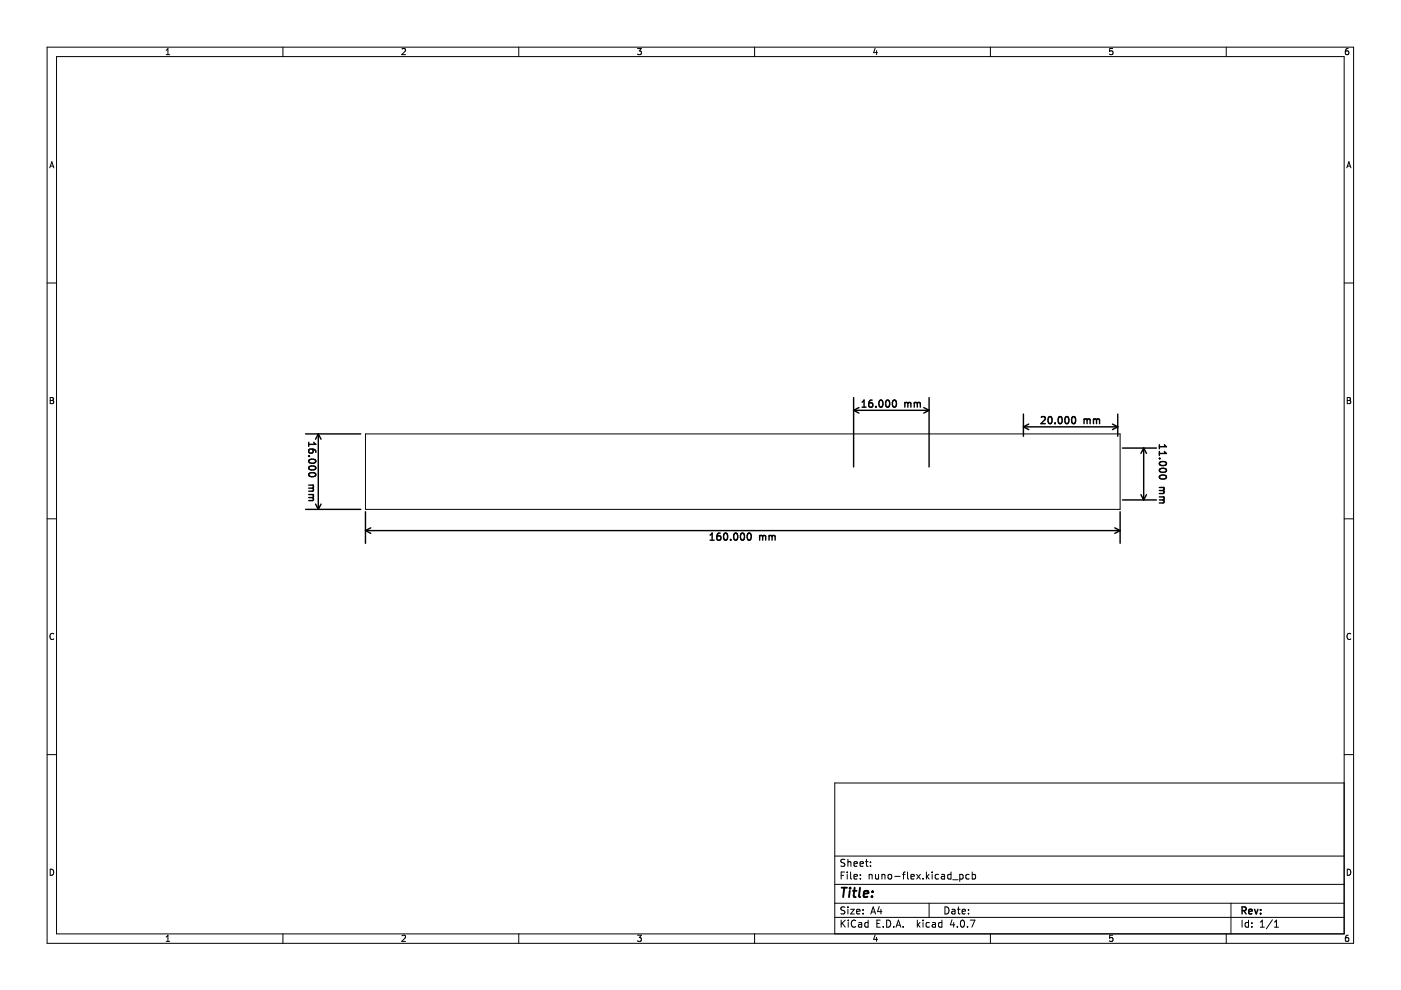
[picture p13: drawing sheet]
<svg xmlns="http://www.w3.org/2000/svg" width="297mm" height="210mm" viewBox="0 0 297 210" stroke-linecap="round" stroke-linejoin="round" font-family="sans-serif">
<g fill="none" stroke="#000" stroke-width=".21">
<path d="M10 10h277v190h-277zM12 12h273v186h-273zM35.2 11.6h.8M35.2 10.7l.4-.4v1.3M60 10v2M85.2 10.4l.5-.1 .3 .4-.8 .9h.8M110 10v2M135.2 10.3h.8l-.5 .5 .4 .1v.6l-.2 .1-.5-.1M160 10v2M185.5 10.2l-.3 1h.8M185.9 10.7v.9M210 10v2"/>
<path d="M235.9 10.3h-.6l-.1 .6 .7-.1v.7l-.2 .1-.5-.1M260 10v2M285.9 10.3l-.4 .1-.2 .2-.1 .7 .3 .3 .4-.1v-.7h-.4l-.3 .2M10.6 35.6l.4-1.3 .4 1.3M10.7 35.2h.6M285.6 35.6l.4-1.3 .4 1.3M285.7 35.2h.6M10 60h2M285 60h2M10.6 84.3h.5l.2 .2-.2 .4 .2 .1 .1 .3-.3 .3h-.5zM10.6 84.9h.5M77.5 92h160v16h-160z"/>
<path d="M285.6 84.3h.5l.2 .2-.2 .4 .2 .1 .1 .3-.3 .3h-.5zM285.6 84.9h.5M10 110h2M285 110h2M11.4 134.4a.58 .58 0 0 0-.8 .5 .58 .58 0 0 0 .8 .6M286.4 134.4a.58 .58 0 0 0-.8 .5 .58 .58 0 0 0 .8 .6M10 160h2M285 166h-108v32M285 160h2M10.6 184.3a.66 .66 0 0 1 .8 .6 .66 .66 0 0 1-.8 .7zM35.2 198.7l.4-.4v1.3M35.2 199.6h.8"/>
<path d="M60 198v2M85.2 198.4l.5-.1 .3 .4-.8 .9h.8M110 198v2M135.2 198.3h.8l-.5 .5 .4 .1v.6l-.2 .1-.5-.1M160 198v2M177 194.5h108M177 191.5h108M177 187.5h108M177 181.5h108M178.3 195.1v1.5M178.3 185.6h.5M178.6 195.7l.6 .9"/>
<path d="M179.1 184.9h-.8v1.5M179.1 192.4l-.5-.1-.3 .1v.5l.7 .2 .1 .4-.3 .3-.5-.1M179.1 182.3l-.5-.1-.3 .1v.5l.7 .2 .1 .4-.3 .3-.5-.1M179.2 195.1l-.9 .8M179.6 184.9v.1M179.6 185.4v1M179.8 182.2v1.5M179.8 192.3v.1M179.8 192.8v1M179.8 182.8l.2-.1 .3 .1 .1 .9M179.8 195.1v.1M179.8 195.6v1"/>
<path d="M180.3 192.8h.8l-.8 1h.8M180.3 184.9v1.3l.3 .2M181.1 185.9l.7-.2-.1-.2-.4-.1-.2 .2v.7h.6M181.1 183.2l.7-.2-.1-.2-.4-.1-.2 .2v.7h.6M181.4 195.2a.71 .71 0 0 0-1 .5 .71 .71 0 0 0 .7 .9l.3-.2M181.6 193.3l.7-.2v-.2l-.5-.1-.2 .2 .1 .7h.6M182.1 195.7h.5l.1 .9M182.3 183.2l.8-.2-.1-.2-.4-.1-.3 .2 .1 .7h.6M182.4 186.2v.2M182.4 185.5v.1M182.7 195.9l-.5 .1-.2 .2 .2 .4 .5-.1M183 193.6v.2"/>
<path d="M183 192.9v.1M183.5 182.7h.6M183.7 182.2v1.3l.4 .2M184.1 195.7l-.5-.1-.3 .3 .2 .6h.6M184.1 195.1v1.5M184.3 185.5l.2-.1 .3 .1 .1 .9M184.3 185.4v1M184.6 183.5v.2M184.6 182.8v.1M184.6 193.8l.5-1.5 .5 1.5M184.8 193.4h.7M185.5 198.2l-.3 1h.8"/>
<path d="M185.6 185.4l.1 .9 .4 .1 .2-.2M185.9 198.7v.9M185.9 195.8h.5M186.3 185.4v1M186.4 192.2l-.3 1.1h.9M186.6 195.1h-.7v1.5h.7M186.8 192.8v1M187 185.5l.2-.1 .4 .1v.9M187 185.4v1M187.3 196.4v.2M188 195.1a.76 .76 0 0 1 .9 .7 .76 .76 0 0 1-.9 .8zM188.3 185.5l.3-.1 .4 .1 .1 .6-.2 .2-.3 .1-.3-.2z"/>
<path d="M189.5 196.4v.2M189.7 185.8h1.1M190 196.6l.5-1.5 .5 1.5M190.1 196.2h.7M191.3 185.4h.6M191.5 196.4v.2M191.9 184.9l-.3 .2v1.3M192.4 184.9v1.3l.2 .2M193.1 185.9l.7-.2v-.2l-.5-.1-.2 .2 .1 .7h.6M194.3 185.4l.8 1M194.5 195.1v1.5M194.6 196l.5 .6"/>
<path d="M195.1 195.6l-.6 .6M195.1 185.4l-.8 1M195.7 186.2v.2M195.7 195.1v.1M195.7 195.6v1M196.4 184.9v1.5M196.6 185.8l.4 .6M197 185.4l-.6 .6M197 191.5v3M197.1 195.7l-.5-.1-.3 .3 .2 .6h.6M197.6 184.9v.1M197.6 185.4v1"/>
<path d="M197.7 195.7h.6v.9M198.3 195.9l-.5 .1-.2 .2 .2 .4 .5-.1M199 185.5l-.4-.1-.3 .3 .1 .6h.6M199.6 185.5h.6l.1 .9M199.7 195.7l-.4-.1-.3 .3 .1 .6h.6M199.7 195.1v1.5M200.3 185.7l-.5 .1-.2 .2 .2 .4 .5-.1M200.3 192.3a.76 .76 0 0 1 .9 .7 .76 .76 0 0 1-.9 .8zM201.6 185.5l-.4-.1-.3 .3 .2 .6h.5M201.6 184.9v1.5M201.8 192.9h.6l.1 .9M201.8 195l-.3 1.1h.9"/>
<path d="M202 186.5h1.1M202.2 195.6v1M202.5 193.1l-.5 .1-.2 .2 .2 .4 .5-.1M203 192.8h.6M203 196.4v.2M203.2 192.3v1.3l.4 .2M203.5 185.5l.4-.1 .3 .3-.1 .6h-.6M203.5 185.4v1.5M203.8 195.2l.2-.1a.8 .8 0 0 1 .5 .7 .8 .8 0 0 1-.5 .8l-.4-.6zM204 193.3l.7-.2-.1-.2-.4-.1-.2 .2 .1 .7h.5M205.1 196.4v.2M205.3 193.6v.2"/>
<path d="M205.3 192.9v.1M205.5 185.5l-.4-.1-.3 .3 .1 .6h.6M205.7 195.1h1l-.6 1.5M206.1 185.5l.5-.1 .2 .3-.1 .6h-.6M206.1 184.9v1.5M210 198v2M235.9 198.3h-.6l-.1 .6h.7v.6l-.2 .1-.5-.1M260 198v2M261 191.5v6.5M263.3 195.1v1.5M264.7 195.7l-.4-.1-.3 .3 .1 .6h.6M264.7 195.1v1.5"/>
<path d="M265.4 196.4v.2M265.4 195.7v.1M267.2 196.6h.9M267.2 195.5l.4-.4v1.5M269.8 195l-1.3 1.9M270.2 196.6h.9M270.2 195.5l.4-.4v1.5M285.6 184.3a.66 .66 0 0 1 .8 .6 .66 .66 0 0 1-.8 .7zM285.9 198.3l-.4 .1-.2 .2-.1 .7 .3 .3 .4-.1v-.6l-.4-.1-.3 .2"/>
</g>
<g fill="none" stroke="#000" stroke-width=".3">
<path d="M64.8 92h11.7M65.5 93.8v.8M65.5 96.7h.1M65.5 97.6a.89 .89 0 0 1 1.5 .3 .85 .85 0 0 1-1.5-.2zM65.5 99a.89 .89 0 0 1 1.5 .3 .85 .85 0 0 1-1.5-.2zM66.1 95.2l.3 .3-.1 .4-.2 .2h-.4l-.2-.3v-.4l.2-.2a1 1 0 0 1 1.3 .4v.3M66.5 93.8l.5 .4h-1.5M67.5 92v16M67.5 92l-.6 1.1M67.5 92l.6 1.1M181 87h16M181 84.3v14.7"/>
<path d="M181 87l1.1 .6M182.1 86.4l-1.1 .6M182.8 86.3h.8M182.8 85.3l.4-.5v1.5M184.9 84.8l-.4 .1a1.01 1.01 0 0 0 0 1.4l.5-.1 .1-.5-.3-.3h-.3l-.3 .3M185.7 86.2v.1M186.6 84.9l.1-.1a.8 .8 0 0 1 .5 .8 .8 .8 0 0 1-.5 .7 1 1 0 0 1-.1-1.4zM188 84.9l.1-.1a.8 .8 0 0 1 .5 .8 .8 .8 0 0 1-.5 .7 1 1 0 0 1-.1-1.4zM189.3 85l.3-.2a.8 .8 0 0 1 .5 .8 .8 .8 0 0 1-.5 .7l-.4-.5zM191.8 85.3v1M191.8 85.5l.5-.2 .2 .2M192.5 85.5l.2-.2 .4 .1v.9"/>
<path d="M192.5 85.5v.8M193.8 85.5l.5-.2 .2 .2M193.8 85.3v1M194.5 85.5l.2-.2 .4 .1v.9M194.5 85.5v.8M195.9 86.4l1.1 .6M197 84.3v14.7M197 87l-1.1 .6M217 90.5h20M217 87.8v4.7M217 90.5l1.1 .6M218.1 89.9l-1.1 .6"/>
<path d="M220.8 88.5l.5-.2 .3 .5-.9 1h.9M222.3 88.5l.3-.2a.8 .8 0 0 1 .5 .8 .8 .8 0 0 1-.5 .7l-.4-.5zM223.7 89.7v.1M224.6 88.4l.1-.1a.8 .8 0 0 1 .5 .8 .8 .8 0 0 1-.5 .7 1 1 0 0 1-.1-1.4zM226 88.4l.1-.1a.8 .8 0 0 1 .5 .8 .8 .8 0 0 1-.5 .7 1 1 0 0 1-.1-1.4zM227.3 88.5l.3-.2a.8 .8 0 0 1 .5 .8 .8 .8 0 0 1-.5 .7l-.4-.5zM229.8 88.8v1M229.8 89l.5-.2 .2 .2M230.5 89l.2-.2 .4 .1v.9M230.5 89v.8M231.8 89l.5-.2 .2 .2M231.8 88.8v1"/>
<path d="M232.5 89l.2-.2 .4 .1v.9M232.5 89v.8M235.9 89.9l1.1 .6M237 87.8v4.7M237 90.5l-1.1 .6M238 95h7.2M242.5 95v11M242.5 95l-.6 1.1M242.5 95l.6 1.1M245.8 94.3v.8M245.8 95.7v.9M245.8 97.2h.2"/>
<path d="M246 98a.81 .81 0 0 1 1.3 .4 .85 .85 0 0 1-1.5-.2zM246 99.4a.81 .81 0 0 1 1.3 .4 .85 .85 0 0 1-1.5-.2zM246.9 94.3l.4 .4h-1.5M246.9 95.7l.4 .4h-1.5M64.8 108h11.7M65.5 102.9h1M65.5 103.5h.7M65.5 104.9h1M65.5 105.5h.7M65.5 100.4a.89 .89 0 0 1 1.5 .3 .85 .85 0 0 1-1.5-.1zM66.2 103.5l.3 .2-.1 .4h-.9M66.2 105.5l.3 .2-.1 .4h-.9"/>
<path d="M66.3 102.9l.2 .4-.3 .2M66.3 104.9l.2 .4-.3 .2M66.9 106.9l.6 1.1M68.1 106.9l-.6 1.1M77.5 112.5h160M77.5 108.5v6.7M77.5 112.5l1.1 .6M78.6 111.9l-1.1 .6M150.6 114.5h.8M150.6 113.5l.4-.5v1.5M152.7 113l-.4 .1a1.01 1.01 0 0 0 0 1.4l.5-.1v-.5l-.2-.3h-.3l-.3 .3M153.6 113.2l.2-.2a.8 .8 0 0 1 .5 .8 .8 .8 0 0 1-.5 .7l-.4-.5z"/>
<path d="M154.9 114.4v.1M155.8 113.1l.1-.1a.8 .8 0 0 1 .5 .8 .8 .8 0 0 1-.5 .7 1 1 0 0 1-.1-1.4zM157.2 113.1l.1-.1a.8 .8 0 0 1 .6 .8 .8 .8 0 0 1-.6 .7 1 1 0 0 1-.1-1.4zM158.6 113.2l.2-.2a.8 .8 0 0 1 .5 .8 .8 .8 0 0 1-.5 .7l-.4-.5zM161.1 113.5v1M161.1 113.7l.4-.2 .2 .2M161.7 113.7l.2-.2 .4 .1v.9M161.7 113.7v.8M163.1 113.7l.4-.2 .2 .2M163.1 113.5v1M163.7 113.7l.2-.2 .4 .1v.9M163.7 113.7v.8"/>
<path d="M236.4 111.9l1.1 .6M237.5 108.5v6.7M237.5 112.5l-1.1 .6M238 106h7.2M241.9 104.9l.6 1.1M243.1 104.9l-.6 1.1M245.8 103.4h1M245.8 104h.8M245.8 105.4h1M245.8 106h.8M245.9 100.9a.89 .89 0 0 1 1.4 .3 .85 .85 0 0 1-1.5-.1zM246.6 104l.2 .2-.1 .4h-.9"/>
<path d="M246.6 106l.2 .2-.1 .4h-.9M246.7 103.4l.1 .4-.2 .2M246.7 105.4l.1 .4-.2 .2M263.3 193.1l.8-.1 .1-.2-.1-.4-.8-.1v1.5M263.7 193.1l.5 .7M264.8 193.3l.7-.2-.1-.2-.4-.1-.2 .2v.7h.6M266 192.8l.3 1 .4-1M267.3 193.6v.2M267.3 192.9v.1"/>
</g>
<path d="M178.4 188.2h1.2M179 188.2l-.2 2M180.2 188.9l-.2 1.3M180.3 188.2l-.1 .2M180.8 188.9h.8M181.2 188.2l-.2 1.7 .1 .2 .3 .1M182.3 188.2l-.2 1.7 .3 .3M183.1 189.5l1-.1v-.4l-.6-.1-.3 .3v.9h.7M184.9 190v.2M185 189v.2" fill="none" stroke="#000" stroke-width=".4"/>
</svg>
